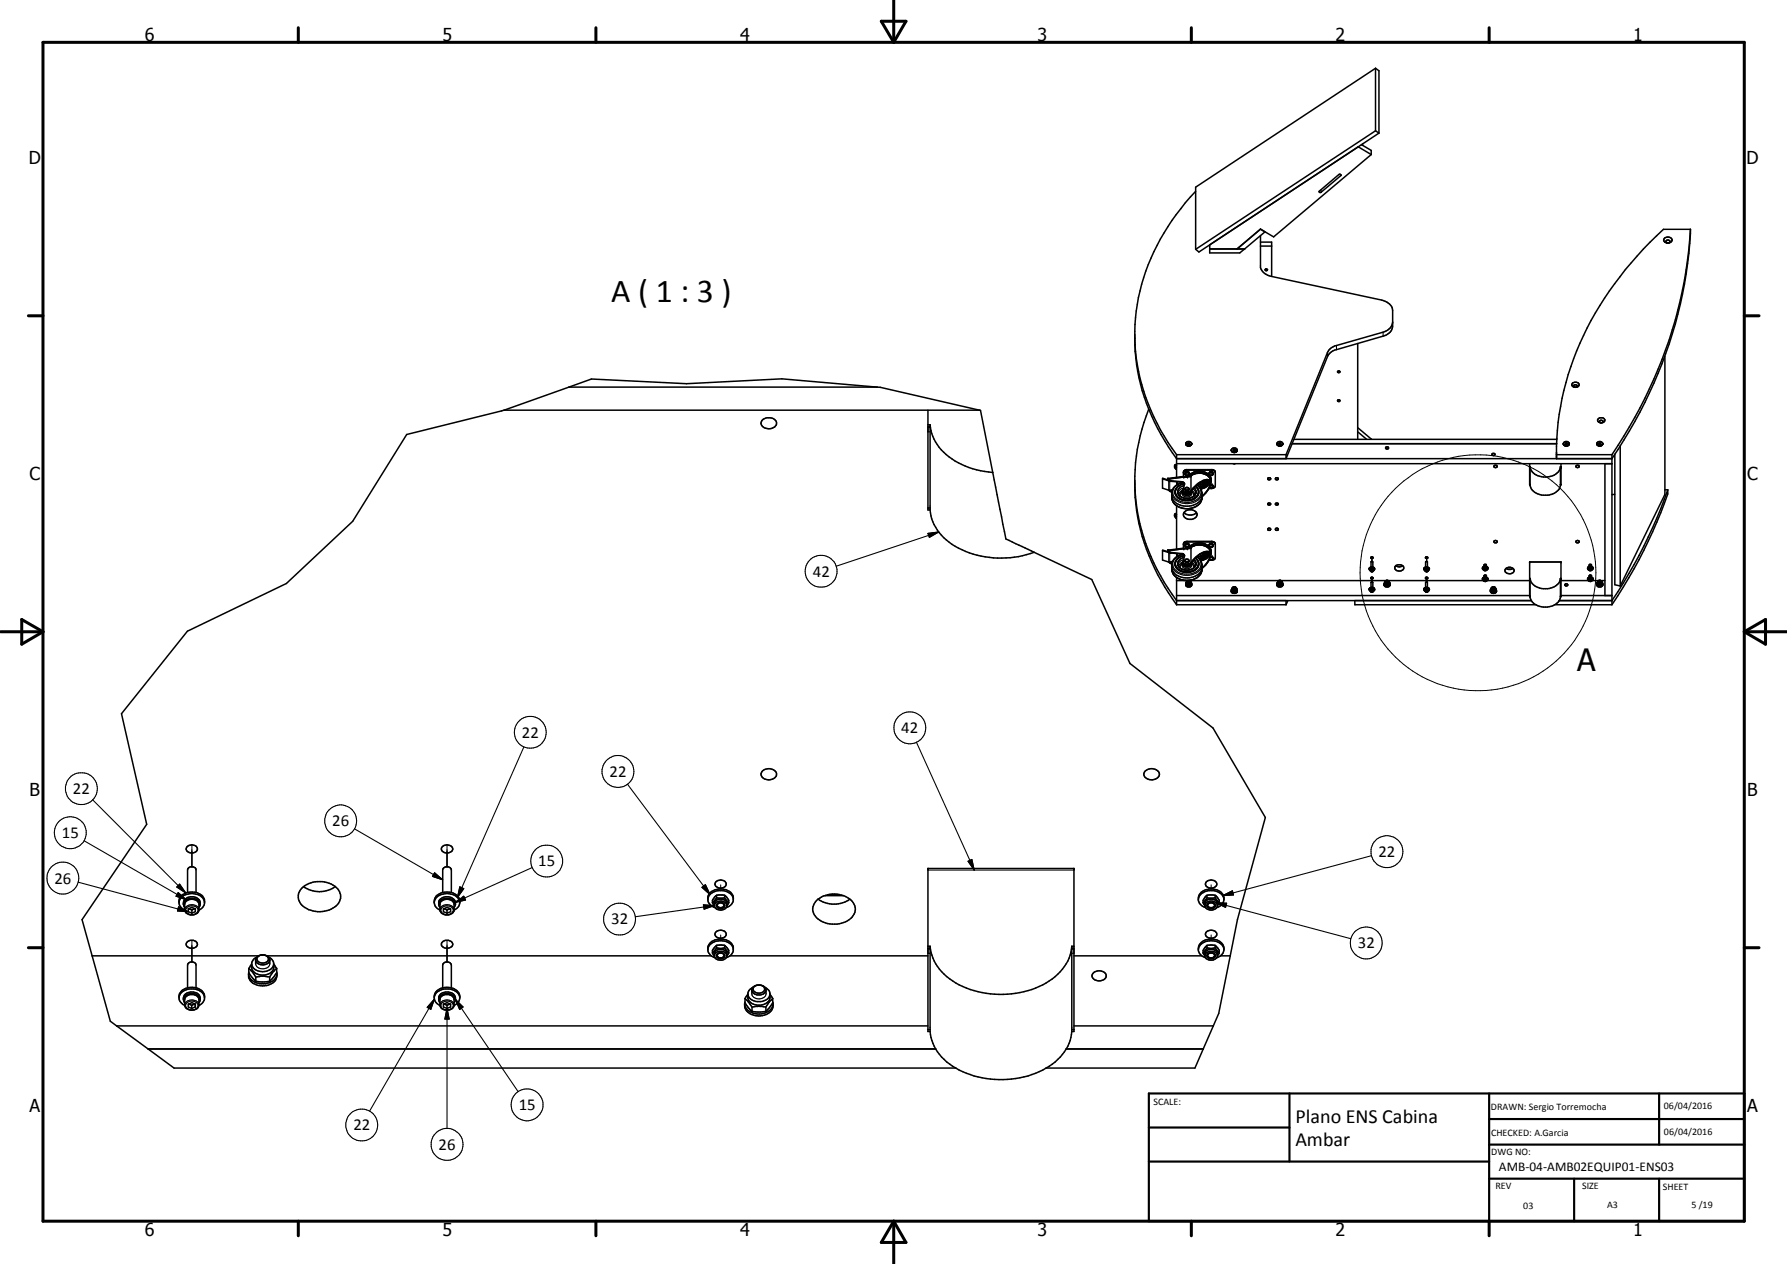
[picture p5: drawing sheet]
<svg xmlns="http://www.w3.org/2000/svg" width="420mm" height="297mm" viewBox="0 0 420 297" stroke-linecap="round" stroke-linejoin="round" font-family="sans-serif">
<defs><g id="words">
<text font-size="7.9" x="143.7" y="70.9">A ( 1 : 3 )</text>
<text font-size="7.2" x="370.8" y="157.7">A</text>
<g font-size="4.7">
<text x="304.6" y="263.9">Plano ENS Cabina</text>
<text x="304.6" y="269.3">Ambar</text>
</g>
<g font-size="4.2">
<text x="34" y="9.6">6</text>
<text x="104" y="9.6">5</text>
<text x="174" y="9.6">4</text>
<text x="244" y="9.6">3</text>
<text x="314" y="9.6">2</text>
<text x="384" y="9.6">1</text>
<text x="6.8" y="38.7">D</text>
<text x="410.6" y="38.7">D</text>
<text x="7" y="112.9">C</text>
<text x="410.8" y="112.9">C</text>
<text x="7" y="187.1">B</text>
<text x="410.8" y="187.1">B</text>
<text x="7" y="261.4">A</text>
<text x="410.8" y="261.4">A</text>
<text x="34" y="290.4">6</text>
<text x="104" y="290.4">5</text>
<text x="174" y="290.4">4</text>
<text x="244" y="290.4">3</text>
<text x="314" y="290.4">2</text>
<text x="384" y="290.4">1</text>
</g>
<g font-size="3.9">
<text x="191.1" y="135.6">42</text>
<text x="122.7" y="173.4">22</text>
<text x="211.9" y="172.3">42</text>
<text x="143.3" y="182.6">22</text>
<text x="17.1" y="186.6">22</text>
<text x="14.6" y="197">15</text>
<text x="78.1" y="194.2">26</text>
<text x="126.6" y="203.6">15</text>
<text x="324.1" y="201.4">22</text>
<text x="12.8" y="207.6">26</text>
<text x="143.7" y="217.3">32</text>
<text x="319.2" y="222.9">32</text>
<text x="122" y="260.9">15</text>
<text x="83.1" y="265.6">22</text>
<text x="103.1" y="270.2">26</text>
</g>
<text font-size="3.1" x="352.4" y="275.1">AMB-04-AMB02EQUIP01-ENS03</text>
<g font-size="2.4">
<text x="271.2" y="259.7">SCALE:</text>
<text x="350.6" y="260.8">DRAWN: Sergio Torremocha</text>
<text x="391.2" y="260.6">06/04/2016</text>
<text x="350.6" y="267">CHECKED: A.Garcia</text>
<text x="391.2" y="266.7">06/04/2016</text>
<text x="350.6" y="271.4">DWG NO:</text>
<text x="351.6" y="279.3">REV</text>
<text x="372" y="279.4">SIZE</text>
<text x="391" y="279.6">SHEET</text>
<text x="358.1" y="284.1">03</text>
<text x="377.9" y="283.8">A3</text>
<text x="397.7" y="283.8">5 /19</text>
</g>
</g></defs>
<g fill="none" stroke="#000" stroke-width=".24">
<path d="M322.6 130.9v1.1M322.6 135.6v1.1M335.4 130.9v1.1M335.4 135.6v1.1M349.2 132.8v.3M349.2 135.4v.2M373.9 132.8v.3M373.9 135.4v.2M45.1 198.5v5.2M105.1 198.5v5.2M169.4 207.9v1M169.4 219.7v1"/>
<path d="M284.8 207.9v1M284.8 219.7v1M45.1 221v5.1M105.1 221v5.1"/>
<circle cx="347.5" cy="134.6" r="27.7"/>
</g>
<g fill="none" stroke="#000" stroke-width=".35">
<path d="M323.4 16v14.7M323.4 16l.8 .6v14.7M323.4 16l-42.3 28v14.6M319.4 34.5l3 1.8M320.4 33.8v.4l-.3-.2 2.3 1.3v1M322.4 36.3l-22.9 19.4-3.1-1.9M323.4 30.7l.8 .6M323.4 30.7l-42.3 27.9M324.2 31.3l-42.3 27.9-.8-.6M281.1 45a49.6 49.6 0 0 0-14.3 32.9v1.6M284.4 57.5v1.9h7.1l1.1-.9M284.4 58.5h8.2"/>
<path d="M296.4 55.4v7.5a3 3 0 0 0 2.5 2l26 5.6a2.91 2.91 0 0 1 2.5 2.4v3.8a2.67 2.67 0 0 1-2.2 2.3l-11.4 3.3-1.3 .9-10.1 24.6v-1M296.4 57.8h2.6M296.4 56.9h2.6v8M296.4 53.8l-5.5 4.7M296.4 53.8l1 .7-4.8 4M310.2 44.9l4.6-3.9 .4 .1v.2l-4.6 3.9h-.3zM391.9 57.1h.5M391.9 57.1l-.2-.5 .2-.2h.5l.2 .2v.3l-.4 .2M391.9 57.1h.2M392 57.1a.72 .72 0 0 1-.9-.7 .72 .72 0 0 1 .9-.7 .72 .72 0 0 1 1 .3 .72 .72 0 0 1-.3 1l-.5 .1M392 57.1h.2M397.5 53.9a103.2 103.2 0 0 1-18.5 53.9h-102.4a47.9 47.9 0 0 1-9.8-28.4"/>
<path d="M397.5 53.9a103.9 103.9 0 0 1-18.5 52.9M397.5 53.9h-6.4a76.8 76.8 0 0 0-23.4 37.8 60.2 60.2 0 0 0-1.7 16.1M297.5 63.3l.3-.1 .2 .2a.28 .28 0 0 1-.3 .2 .28 .28 0 0 1-.2-.2zM327.4 75.7a2.69 2.69 0 0 1-2.2 2.4l-11.4 3.2-1.3 .9-10.1 24.6M118.5 96.4l-22.9 5.7-12.7 20.4-15.6 14.6-23.2 11.2-15.5 19.4 5.9 26-15.2 22.4 6.6 23.9 1.5 1.1M118.5 96.4h111.8M133.8 91h72.4M133.8 91l5.3-1.9 22.3 1.1 22.4-1.2 22.4 2M133.8 91l-15.3 5.4M179.3 98.7a2.14 2.14 0 0 1 3.3 .5 1.53 1.53 0 0 1-1.9 1.6 1.39 1.39 0 0 1-1.6-1.9zM206.2 91l24.1 5.4M218.2 96.4v23.4h.5"/>
<path d="M218.2 99.8h.5M218.7 99.8v20M218.7 99.8a11.3 11.3 0 0 0 6.6 9 20.1 20.1 0 0 0 8.1 2.2M230.3 96.4h.2l2.9 14.6M266.9 81a48.1 48.1 0 0 0 9.7 25.8M270.1 96.2a46.5 46.5 0 0 0-3.3 17.6M314.5 94h.4l.1 .2-.3 .2zM314.5 87.2h.3l.2 .2-.2 .2-.3-.1zM319.2 80.7v22.6M369.8 90a.88 .88 0 0 1 1.5 .6 .83 .83 0 0 1-1.1 .5 .83 .83 0 0 1-.5-1zM370 90.6a.41 .41 0 0 1 .6-.2 .41 .41 0 0 1 .1 .5 .42 .42 0 0 1-.5 .1 .42 .42 0 0 1-.2-.4zM375.7 98.5a.96 .96 0 0 1 1.6 .2 .86 .86 0 0 1-.9 .7 .86 .86 0 0 1-.7-.8z"/>
<path d="M376.2 99.3a.33 .33 0 0 1 0-.5 .33 .33 0 0 1 .5 0l.2 .3-.4 .3M376.2 99.3l.2 .1M391.4 83.7v32.5l-10.5 21.5M218.2 100.3h.5M218.2 119.4h.5M218.7 119.8a11.6 11.6 0 0 0 7.5 9.4 22.3 22.3 0 0 0 17 .6M233.4 111l3.1 15.7 6.7 3.1M266.8 113.5a47.5 47.5 0 0 0 9.8 28.6M266.9 115.1a47.4 47.4 0 0 0 9.7 26h83.4M273.3 112.5v2.2l1.6 .5M273.3 112.5l.1-.1 1.5 .5M273.3 112.5l1.7 .5"/>
<path d="M274.6 112.4v.4M274.6 112.4v.2M274.6 112.6l.5 .4M274.6 112.6l.5 .3M274.7 115.2l.4 .3M274.9 115.2l.2 .2M275.1 115.4h.5M275.1 115.5l.4 .1M275.1 112.9v.1M275.1 115.4v.1M275.1 112.9l3 .3 .4 .5M275.1 113l3 .4 .4 .4"/>
<path d="M275.7 115.1l-.8 .1M276.4 109.2l.1 .8zM276.4 109.2l-.2 .2v.4l.2 .2M276.5 114.9a1.79 1.79 0 0 0 1.4 2.5 2.81 2.81 0 0 0 4-1.5l-.2-.9-.6-.7a1.73 1.73 0 0 1 .6 1.9 1.73 1.73 0 0 1-1.5 1.2l-.7 .2M276.5 109.4h.1M276.5 109.8h.1M276.6 106.8v5.4M276.6 118.9v10.1M276.6 109h102.4M276.6 106.8h25.8M276.7 114.6a1.84 1.84 0 0 0 1.2 2.9l.8 .1M276.7 114.6l-.1 .2"/>
<path d="M276.8 113.2v.7M276.9 114.3l-.2 .3M276.9 115.6l.2 .6a2.2 2.2 0 0 0 1.6 .9 2.38 2.38 0 0 0 2.3-.9l.2-.6M277.2 114.2l-.3 .1M277.9 115.6v.4M278.1 115.2a1.03 1.03 0 0 0 .9 .9 1.03 1.03 0 0 0 1.1-.7 1.14 1.14 0 0 1-2 0M278.1 115.2l-.2 .3 .1 .4a1.28 1.28 0 0 0 2.2-.2M278.2 113.4a3.2 3.2 0 0 0-2.5 1.7M278.2 115.3l.4 .4 1.1-.1M278.2 114.9l-.1 .3M278.3 112l-3.7 .4M278.3 112h1.7v3.3"/>
<path d="M278.5 113.7l-.7 .1-.9 .5M278.5 113.7v.1M278.5 113.8l-.3 1.8 .4 .2 1.1-.1M278.5 114.9l.5 .3 .5-.1M278.6 114.9l.2 .3M278.6 111.4l.5-.4 .6 .4M278.6 111.4l.1 .1M278.7 111.4v.1M278.7 114.7l-.2 .4M278.7 114.7l-.2 .2M278.7 111.5l.3 .2 .6-.2M278.7 111.5l.4 .2 .5-.2"/>
<path d="M278.8 104.3l.2 .4 .7 .1M278.8 104.3a.71 .71 0 0 1 .7-.6 .71 .71 0 0 1 .7 .7l-.4 .4M278.8 104.2v.2M278.8 115.2v.3M278.8 115.2h.5M278.8 110.8l-.2 .6M278.8 111l-.1 .4M278.8 110.8v.2M278.8 111h.6M278.8 110.8h.6M279 104.6l.3 .2M279 114.6l-.3 .1"/>
<path d="M279 114.6h.3M279 114.6h-.2M279.2 112v.1M279.2 112.1l-4.6 .5M279.2 112h.8M279.3 104.3h.3M279.3 114.6l.2 .1M279.3 104.1l-.1 .2 .1 .1 .4-.1-.1-.2M279.3 104.1h.3M279.3 104.3v.1M279.3 104.1v.2M279.3 115.2v.3"/>
<path d="M279.4 111l.2 .4M279.4 110.8l.3 .6M279.4 112a3.3 3.3 0 0 1 5.2 .1l.1 1.4a2.33 2.33 0 0 0-2.9-2.3l-1.1 .2-.9 .6M279.4 110.8v.2M279.5 115.1l-.2 .1M279.5 114.7l.1 .2M279.5 114.7v.4M279.6 104.1v.2M279.6 114.9v.2M279.6 104.3l.1 .1M279.6 114.9l-.1 .2M279.6 111.4v.1"/>
<path d="M279.6 112a3.4 3.4 0 0 1 5 .4l.2 .5M279.7 115.6v.1M279.7 111.4l-.1 .1M279.9 104.7l-.5 .1M280 115.3a5.2 5.2 0 0 1 4.1-2.6l.2 .1a1.9 1.9 0 0 1-.3 2.4l-1.4 1.5M280 115.3l-.3 .3M280.1 104.6l-.2 .1M280.2 104.1v.2M280.2 115.4v.6M280.2 104.4v-.1a.85 .85 0 0 1-1.4 .1l.1 .2M281.4 114l.5 .3M281.9 114.3a2.64 2.64 0 0 1 .6 2.8 2.64 2.64 0 0 1-2.3 1.7 3.9 3.9 0 0 1-4.6-1.8l.1-1.9"/>
<path d="M282.6 113.2l.2 .5-.5 .3h-.6l-.2-.2M282.7 113.7h.1M282.9 113.1l.2 .3M282.9 113l.2 .4M283 113l.2 .3-.1 .4M283.1 113.7l-.4 .5-.7 .2M283.1 113.4v.3M283.1 113.7l-.5 .5-.7 .1M283.2 112.9l.3 .6M283.5 113.5l-.4 .7-1 .4M283.5 113.5a1.3 1.3 0 0 1-1.4 1M283.5 112.9l.2 .2"/>
<path d="M283.6 112.9a5.6 5.6 0 0 0-3.5 2.5l-.4 .3M283.6 112.9h.2M283.6 112.9a1.36 1.36 0 0 1-1.3 1.9M283.8 112.9a.96 .96 0 0 1 .5 1.6l-1.1 1.5a1.23 1.23 0 0 0-.6 1.4 3.9 3.9 0 0 1-6.2 1.3l-.7-.8-.2-1.3M283.8 112.9l.2 .4M283.9 112.9a1.56 1.56 0 0 1-1.6 2M284.2 111.4l.6 .3 .3-.2M284.3 111.3l.2 .4h.4l.2-.2M284.3 111.3l.5-.3 .5 .4M284.3 111.3l-.1 .1M284.5 111l-.2 .3M284.5 110.8v.2"/>
<path d="M284.5 110.8l-.3 .6M284.5 111h.5M284.5 110.8h.5M284.6 114.1h.3M284.6 113.8h.4M284.6 114.1h.1M284.9 114.1l.2 .2M285 114l.1 .3M285 111l.2 .4M285 110.8v.2M285 113.8v.2M285 110.8l.3 .6"/>
<path d="M285 113.8l.3 .6M285 114l-.1 .1M285.1 114.6l-.1 .1-.6-.1 .2 .1M285.1 114.6l-.2 .1M285.1 114.3h.1M285.2 114.3l-.1 .3M285.2 114.3l.1 .1M285.2 111.4l-.1 .1M285.3 114.4l-.2 .2M285.3 111.4l-.1 .1M285.7 110.8l-.8-.3h-5.8l-.8 .3-.1 .3M285.7 110.8v.3"/>
<path d="M285.7 110.8l-.6-.4h-6.2l-.6 .3-.1 1.3M285.7 110.8v3.5a1.17 1.17 0 0 1-1.4 .5M289.5 105.9a.68 .68 0 0 1 .8-.6 .68 .68 0 0 1 .6 .7l-.6 .3h-.5M289.5 106v-.2l.4 .5M289.5 105.6v.2M289.6 106.1l.2 .1M289.7 106.1l.3 .1a.74 .74 0 0 0 .9-.4l-.1 .3M290 109h.4M290.1 105.6l-.1 .1 .1 .2h.3l.1-.2-.1-.1M290.1 105.8h-.1M290.1 105.6v.2M290.1 105.8h.3"/>
<path d="M290.1 105.6h.3M290.4 105.6v.2M290.7 106.2l-.7 .1M290.9 105.6v.2M298.1 118.3l.5-.1 .2 .2-.4 .3-.3-.1zM298.1 112.3h.5l.2 .2-.2 .2h-.5zM299.9 118.4l.3-.2 .3 .1 .1 .2-.6 .2zM300 112.3h.5l.1 .3-.6 .1-.1-.1zM300.3 104.2v-.1a.72 .72 0 0 1 1.3 .1M300.3 104.1v.4l.2 .2M300.3 104.3l.1 .3M300.3 104.2v.4"/>
<path d="M300.4 104.6l.2 .2M300.8 104.1l-.1 .2 .1 .1h.3v-.3M300.8 104.1h.3M300.8 104.3v.1M300.8 104.1v.2M300.8 104.3h.3M301.1 104.1v.3M301.6 104.1l-.2 .5-.7 .2M301.6 104.2v.1M301.6 104.3l-.2 .3-.5 .1-.5-.1M301.6 104.3l-.4 .5-.6-.1M303.8 104.3h62.2"/>
<path d="M304.2 103.3h61.8M319.2 100.5l3.2 2.8M319.2 101.5l2.1 1.8M325.8 105.2l.5-.2 .2 .4-.4 .1-.3-.1zM350.8 106.7l.5-.1 .2 .2-.5 .2zM351.4 109.4h.5l.1 .3-.6 .1-.2-.2zM359.7 109.7h.1M359.7 109v5M359.7 109.8h.1M359.7 113.9h.1M359.7 114a3.4 3.4 0 0 0 4.1 2.4 3.1 3.1 0 0 0 3.1-2.4M359.7 109.7a3.1 3.1 0 0 0 3.2 2.4 3.4 3.4 0 0 0 4-2.4"/>
<path d="M359.7 109.7v4.3M366 106.8h13M366.9 109.7v4.3M366.9 109.7h.1M366.9 109.8h.1M366.9 113.9h.1M367 109v5h-.1M367.6 104.4a.68 .68 0 0 1 .7-.7 .68 .68 0 0 1 .6 .8l-.3 .3M367.6 104.3l.2 .4M367.6 104.2a.72 .72 0 0 0 .6 .5 .72 .72 0 0 0 .8-.4l-.1 .1M367.6 104.4l.1 .2M367.7 104.6l.9 .2"/>
<path d="M367.9 104.7h.7M368.2 104.1l-.2 .2 .2 .1 .3-.1-.1-.2M368.2 104.1h.2M368.2 104.3l-.1 .1M368.2 104.1v.2M368.2 104.3h.2M368.4 104.1v.2M368.4 104.3l.1 .1M368.8 104.6l-.2 .1M375.4 104.3l.3 .4 .6 .1M375.4 104.4a.7 .7 0 0 1 .7-.7 .7 .7 0 0 1 .7 .7l-.4 .4M375.5 104.1l-.1 .2"/>
<path d="M375.6 104.6l.4 .2M376 104.1l-.1 .2 .1 .1 .4-.1-.2-.2M376 104.3v.1M376 104.1v.2M376 104.3h.2M376 104.1h.2M376.2 104.1v.2M376.2 104.3l.1 .1M376.5 104.7l-.5 .1M376.7 104.6l-.1 .1M376.8 104.1v.2M376.8 104.3a.85 .85 0 0 1-1.3 .1l.1 .2"/>
<path d="M377.3 109v31M379 106.8v35.3M379.7 116.2h-.7M379.7 106.7v30.7l1.2 .3M380.9 104.8v32.9M391.4 115.1h.7M392.1 115.1a113.9 113.9 0 0 1-13.1 26h-12.4M392.1 115.1v1a113.9 113.9 0 0 1-13.1 26M243.2 129.8l13.5 6.4 9 19.7 19.5 15.2 12.3 21-6.6 24-4.4 22.1-1.2 2.9M273.3 129.4v2.2l1.5 .5 .9-.2M273.3 129.4l.1-.1 1.5 .5M273.3 129.4l1.7 .4"/>
<path d="M274.6 129.3v.4M274.6 129.3v.1M274.6 129.4l.5 .5M274.6 129.4l.5 .4M274.7 132.1l.8 .4M274.9 132.1l.2 .1M275.1 129.8v.1M275.1 132.2v.1M275.1 129.9l3 .3 .4 .4M275.1 132.2l.5 .1M275.1 129.8l3 .3 .4 .5M275.5 133.4a3.2 3.2 0 0 0 3.9 3 3 3 0 0 0 3.2-3"/>
<path d="M276.4 120.8l-.2 .1v.4l.2 .2M276.4 120.7l.1 .8zM276.5 120.9h.1M276.5 121.3h.1M276.6 135.7v6.4M276.6 140h83.1M276.6 136.4h2.7M276.8 130.1v.6M276.9 131.2a1.55 1.55 0 0 0 .1 2.7M276.9 132.5a2.21 2.21 0 0 0 3.3 1.2 1.42 1.42 0 0 0 1-1.2M276.9 131.2a1.59 1.59 0 0 0 .1 2.6M277 133.8a3.1 3.1 0 0 0 4.9-1.1l-.2-.8-.6-.8a1.73 1.73 0 0 1 .6 1.9 1.73 1.73 0 0 1-1.5 1.3l-.3 .1"/>
<path d="M277 133.9l1.3 .6h1.3M277.2 131l-.3 .2M277.9 132.5v.3M278.1 132.1a.86 .86 0 0 0 .1 1 .86 .86 0 0 0 1 .2l.5-.2 .5-.5M278.2 132.2a1.16 1.16 0 0 0 1.5 .3M278.2 130.3a2.75 2.75 0 0 0-2.7 2.8 2.75 2.75 0 0 0 2.9 2.7 3.8 3.8 0 0 0 4.2-2v-1.2l-.5-1.2M278.2 131.8v.8a1.23 1.23 0 0 0 1.6 .2l.3-.5a1.13 1.13 0 0 1-2 0M278.2 127.8v1M278.3 128.8h1.7v3.4M278.3 128.8l-3.7 .5M278.3 127.8l-.1 .2M278.4 120.4a1.79 1.79 0 0 1 3.1 .5 1.71 1.71 0 0 1-1.6 1.2 1.71 1.71 0 0 1-1.7-1.1z"/>
<path d="M278.4 120.4a1.99 1.99 0 0 0 2.9 0M278.5 130.7l-.3 1.6a1.23 1.23 0 0 0 1.5 .3M278.5 130.6l-1.6 .6M278.5 130.6v.1M278.6 128.2l.1 .1M278.7 128.3l.1 .3M278.7 128.2h-.1M278.7 128.2v.1M278.7 128.1l.3-.2 .6 .2M278.7 128.1v.1M278.8 137.1v.5l.4 .3h.6l.3-.2 .1-.6M278.8 132.1v.2"/>
<path d="M278.8 137.4a.75 .75 0 0 0 .7 .4 .75 .75 0 0 0 .7-.4M278.8 137.1l.3 .4M278.8 137.3l.3 .4M278.8 132.1h.5M278.8 127.7l-.2 .5M278.8 128.6h.6M278.8 128.5l.2 .1M278.8 127.9h.2M278.8 127.9l-.1 .2M278.8 127.7h.6M278.8 127.7v.2M278.9 136.8l.4 .4h.5l.3-.4"/>
<path d="M278.9 136.9l-.1 .2M278.9 136.8a.57 .57 0 0 0 .6 .6 .57 .57 0 0 0 .6-.6M278.9 131.4l-.3 .3-.1 .3M279.1 136.7l.3 .2 .5-.2M279.1 136.7v.1M279.1 137.5v.2M279.1 137.5h.8M279.1 137.7h.8M279.2 136.5l-.3 .3M279.2 128.8v.1l-4.6 .5M279.2 136.5l.2 .3h.2l.2-.3M279.2 136.5l-.1 .2"/>
<path d="M279.2 131.4l.3 .2v.4l-.6 .1-.3-.3M279.2 128.9h.8M279.3 136.4l-.1 .1M279.3 132.1v.2M279.4 127.7l.3 .5M279.4 128.8a3.1 3.1 0 0 1 5.3 .5v1a2.22 2.22 0 0 0-2.5-2.3 3.3 3.3 0 0 0-2.4 .8M279.4 128.5l-.1 .1M279.4 127.9h-.1M279.4 127.9l.2 .2M279.4 127.7v.2M279.6 128.1v.1M279.6 128.2v.1"/>
<path d="M279.6 131.8v.2M279.6 131.8l-.3-.4h-.5l-.3 .4 .3 .3M279.6 131.8l-.3 .3M279.6 128.3l-.2 .3M279.6 128.2h.1M279.6 128.8a3.3 3.3 0 0 1 5.1 .7l.1 .3M279.7 136.4h21M279.7 136.4l.1 .1M279.7 132.5v.1M279.7 128.2l-.1 .1M279.8 136.5l.1 .3M279.8 136.5l.3 .3"/>
<path d="M279.9 137.5v.2M280 132.2a5.6 5.6 0 0 1 4.1-2.6l.2 .1a1.21 1.21 0 0 1 .1 1.7l-.9 1.3-.9 .9M280 132.2l-.3 .3M280.1 136.9l.1 .2M280.2 132.2v.6M280.2 137.1l-.3 .4M280.2 137.3l-.3 .4M281.4 130.8l.7 .6M281.5 130.8l-1.8 1.8M282.6 130l.1 .6a.89 .89 0 0 1-1.2 .1M282.9 131.2l-.8 .2M282.9 129.9l.2 .4"/>
<path d="M283 129.9l.1 .7M283 130.1l.1 .2M283.1 130.6l-.7 .6h-.5M283.1 130.6l-.4 .5-.7 .2M283.1 130.3v.3M283.2 129.8l.2 .8M283.4 130.6l-.4 .5M283.4 130.6l-.3 .5-1 .3M283.5 129.8l.2 .2M283.6 129.7l.2 .5M283.8 130.1l-.1 .8a1.56 1.56 0 0 1-1.4 .8M283.8 129.7a.99 .99 0 0 1 .5 1.7l-.8 1.2-.9 .9"/>
<path d="M283.8 129.7l-1.1 .3-1.2 .8M283.8 129.8l.2 .4M283.9 129.8a1.48 1.48 0 0 1-1.6 1.9M284.2 128.2l.1 .2M284.3 128.4l.7 .2M284.3 128.4l.3 .2M284.5 127.9l-.2 .5M284.5 127.7h.5M284.5 127.9h.1M284.5 127.7v.2M284.5 127.7l-.3 .5M284.6 130.7h.4"/>
<path d="M284.9 127.9h-.3l-.4 .3M284.9 127.9l.2 .2M285 128.5l-.1 .1M285 127.9h-.1M285 127.9l.1 .2M285 127.7v.2M285 130.7v.2M285 127.7l.3 .5M285 130.7l.3 .5M285 130.9h-.4l.5 .2M285 130.9l.1 .2M285.1 131.1l.2 .1"/>
<path d="M285.1 128.1l.1 .1M285.1 131.1l.1 .3M285.2 128.3l-.2 .3M285.2 128.2h.1M285.2 128.2v.1M285.2 131.4l-.3 .2-.5-.1M285.3 128.2l-.1 .1M285.3 131.2l-.1 .2M285.7 127.7v3.7l-.4 .2-1 .1M285.7 127.7l-.6-.3h-6.2l-.6 .4M285.7 127.7l-.2-.3-.6-.2h-5.8l-.6 .2-.3 .4M285.7 127.8v.2"/>
<path d="M289.5 138.6v.5a.88 .88 0 0 0 1.4 0v-.5M289.5 138.6l.3 .4M289.5 138.8l.3 .4M289.6 138.5l-.1 .1M289.6 138.3l.4 .4h.5l.3-.4a.57 .57 0 0 1-.6 .6 .57 .57 0 0 1-.6-.6zM289.8 138.2h.1M289.8 138.2v.1M289.8 139v.2M289.8 139h.8M289.8 139.2h.8M289.9 138l-.1 .2M289.9 138.2l.3 .2 .3-.2"/>
<path d="M289.9 138l-.3 .5M289.9 138v.2M290.4 137.9l-.5 .1M290.4 137.9l.1 .1-.1 .3-.5-.1M290.4 137.9l.2 .3M290.5 138l.4 .6M290.6 138.2h-.1M290.6 138.2v.1M290.6 139v.2M290.9 138.9a.8 .8 0 0 1-1.4 .1M290.9 138.6l-.3 .4M290.9 138.8l-.3 .4"/>
<path d="M298.1 124.2l.5-.1 .2 .3-.2 .2h-.3l-.2-.2zM299.9 124.3l.4-.2 .3 .4-.6 .1zM300.2 137.1v.4M300.2 137.1l.4 .4M300.2 137.3l.4 .4M300.4 136.9l-.2 .2M300.6 136.7v.1M300.6 137.5v.2M300.6 136.7l.3 .2 .4-.2M300.6 137.5h.7M300.6 137.7h.7M300.6 136.5l-.2 .2v.5a.61 .61 0 0 0 .7 .2 .61 .61 0 0 0 .4-.6"/>
<path d="M300.7 136.4l-.1 .3M300.7 136.4l-.1 .1M300.8 136.4h-.1M301.1 136.4h-.4M301.1 136.4l.2 .1M301.1 136.4h.1M301.1 136.4h24.8M301.1 136.4v.4h-.3l-.2-.3M301.2 136.5l.3 .3M301.3 136.5v.3M301.3 137.5v.2M301.5 136.8l-.1 .3-.3 .1h-.5l-.2-.3"/>
<path d="M301.5 136.9l.1 .2M301.6 137.1l-.3 .6M301.6 137.2a.74 .74 0 0 1-.6 .6 .74 .74 0 0 1-.7-.3M301.6 137.1l-.3 .4M301.7 137.3l-.2 .4-.3 .2-.8-.1-.2-.4M321.9 138.6a.67 .67 0 0 1 .6-.6 .67 .67 0 0 1 .7 .6M322.1 133.6l.1 .4M322.1 133.6l.3-.1 .5 .1M322.2 133.7l-.1 .1M322.2 133.7l.4-.2 .3 .2M322.2 139l.4 .2 .3-.2M322.2 133.7l.6-.1 .1 .6-.2 .2-.5-.2z"/>
<path d="M322.2 138.8a.4 .4 0 0 1 .3-.5 .4 .4 0 0 1 .5 .4l-.1 .1M322.4 138v-1.2l.2-.1 .2 .2v1.1M322.4 133.2v-1.2h.1l.3 .1v1.1M322.4 134.1l.2 .2M322.4 138.9l.2 .2M322.4 138.3h.3l.3 .3M322.4 138.9h.2M322.4 134.1h.3M322.4 138.4l-.2 .6M322.4 138.9h.3M322.4 138.3l-.3 .3M322.6 134.1v.2"/>
<path d="M322.6 138.9v.2M322.7 138.4l.2 .2v.4M322.7 134.1l-.1 .2M322.7 138.9l-.1 .2M322.7 138.9h-.1M322.9 133.7l.1 .1M322.9 133.6v.4M323 133.3a.69 .69 0 0 0-1.1 .4M323 133.4a.58 .58 0 0 0-.7-.1 .58 .58 0 0 0-.2 .7l.1 .1M323 133.4l.2 .4-.3 .3M323 133.3l.2 .2M323.1 138.3a.6 .6 0 0 0-.8-.3 .6 .6 0 0 0-.2 .9h.1"/>
<path d="M323.2 138.4v.3l-.3 .2M323.2 133.6v.1M325.4 137.3v.3M325.4 137.2l.1 .5 .3 .2 .8-.1 .2-.4M325.4 137.1l.4 .4M325.4 137.1l.4 .6M325.6 136.9l.4 .3h.5l.2-.3M325.6 136.8l.1-.2 .6 .2 .1-.3 .3 .2v.5M325.6 136.8v.4l.2 .1 .3 .1 .6-.2M325.6 136.9l-.2 .2M325.8 137.5v.2M325.8 136.7l.3 .2 .4-.2"/>
<path d="M325.8 137.5h.7M325.8 137.7h.7M325.9 136.4l-.1 .4M326 136.4h.3M326 136.4h-.1M326.3 136.4h.1M326.5 137.5v.2M326.7 136.9l.1 .2M326.7 137.2l-.2 .3M326.8 137.5a.87 .87 0 0 1-1.3 .1M326.8 137.1v.4M326.8 137.1l-.1 .1"/>
<path d="M326.8 137.3l-.3 .4M328.2 133l.8 .2 .8-.2M328.2 132.9a1.03 1.03 0 0 1 1.2-.2 1.03 1.03 0 0 1 .6 1.1 1.17 1.17 0 0 1-2.1-.5zM335 133.3l-.2 .6 .3 .2M335 133.4l-.2 .2M335 133.4l.5-.1 .6 .3M335 133.3l.5-.1 .4 .2M335 138.6l.3-.3h.3l.2 .3-.1 .4M335 133.8l.4-.3 .4 .2v.3M335.1 134.1v-.4l.2-.1h.4l.1 .5M335.1 134.1l.2 .3h.3l.2-.3M335.1 138l-.3 .3v.4l.3 .2"/>
<path d="M335.1 138a.55 .55 0 0 1 .8 .2 .55 .55 0 0 1-.1 .7M335.2 138v-1.1l.2-.2 .2 .1v1.2M335.2 133.2l.1-1.2h.3v1.2M335.2 138.9h.2M335.2 134.1h.3M335.2 134.1l.2 .2M335.2 138.9l.2 .2M335.2 134.1h.4M335.3 138.4l-.2 .2 .1 .5 .2 .1 .3-.2M335.4 134.1v.2M335.4 138.9v.2M335.4 138.8l-.2 .1"/>
<path d="M335.5 138.9l.1 .1-.2 .1M335.5 138.9h-.1M335.6 134.1l-.2 .2M335.6 134.1h-.1M335.7 138.4l.1 .4M335.9 138.6a.46 .46 0 0 0-.5-.3 .46 .46 0 0 0-.4 .3l.1 .2M335.9 133.9l-.3-.4h-.4l-.2 .2 .1 .3M336 138.3a.77 .77 0 0 0-1.2 .1M336 133.5l.1 .1M336 138.3l.1 .2M336.1 133.6l-.3 .5M348.6 136.1a.7 .7 0 0 1 .6-.4 .7 .7 0 0 1 .6 .4"/>
<path d="M348.7 136.4h-22.4l.2 .4M348.8 133.2l-.2 .5 .3 .3M348.8 133.2a.55 .55 0 0 1 .8 0 .55 .55 0 0 1-.1 .8M348.8 133.8l.1 .1M348.8 136.3l.1 .1M348.8 133.2l-.2 .4M348.8 133.2l.6-.1 .4 .5M348.9 133.9l.3-.3 .3 .3M348.9 133.9l.1 .2 .5-.1M348.9 136.2v.4M348.9 132.7l.5-.1 .1 .2-.3 .2zM348.9 136.6h.5"/>
<path d="M349 136h.4M349 133.5h.4M349 135.9h.4M349 133.4v.1M349 135.9v.1M349 133.5l-.2 .3M349 135.9l-.2 .4M349 136l-.1 .1M349.1 133.8h.3v.2h-.4M349.1 133.8l.3 .1-.3 .1zM349.1 136.5h.3M349.1 133.8l-.1 .1"/>
<path d="M349.1 136.3v.2M349.1 136.3v.3M349.2 136.3h.1M349.2 136.3h-.1M349.3 136.3l.1 .1M349.4 133.4h-.5l-.1 .4M349.4 135.9l.2 .4M349.4 133.4v.1M349.4 135.9v.1M349.4 136.4v.1M349.4 133.5l.1 .4M349.4 133.4l.2 .4"/>
<path d="M349.4 136.4l-.1 .1M349.4 136l.1 .1M349.5 136.1v.3l-.2-.2-.4 .2M349.5 136.1l-.7 .2M349.5 133.6h-.5l-.1 .3M349.5 133.6l.1 .2M349.5 136.1l.1 .2M349.5 133.9v.1M349.6 133.8l-.1 .1M349.6 136.3l-.1 .2M349.7 136.4h10M349.7 136.4h.1a.6 .6 0 0 0-.6-.8 .6 .6 0 0 0-.6 .8l.3 .1"/>
<path d="M349.7 136.4l-.3 .2M350.4 138.6l.4 .4M350.4 138.6l.1 .5M350.4 138.8l.4 .4M350.6 138.5l.4 .2h.5l.2-.2M350.6 138.3l-.2 .3M350.8 139v.2M350.8 138.2l.3 .2 .4-.2M350.8 139h.7M350.8 139.2h.7M350.8 138l-.2 .2v.4a.61 .61 0 0 0 .6 .3 .61 .61 0 0 0 .5-.4M350.9 138l-.1 .3"/>
<path d="M350.9 138l-.1 .2 .2 .1h.3l.1-.3M351 137.9l-.1 .1M351.3 137.9l.2 .1v.3M351.3 137.9l-.4 .1M351.3 137.9l.1 .1M351.4 127.1l.4-.1 .2 .3-.1 .2-.4 .1-.3-.3zM351.4 138l.4 .6M351.5 139v.2M351.7 138.3v.2M351.8 138.7a.72 .72 0 0 1-.5 .7 .72 .72 0 0 1-.7-.3M351.8 138.6l-.3 .4M351.8 138.6l-.3 .6"/>
<path d="M351.9 138.9a.74 .74 0 0 1-.7 .6 .74 .74 0 0 1-.8-.6M354.1 133.6l.6 .2h.7l.3-.2M354.4 133.4h1M354.6 133.3l-.4 .2a.74 .74 0 0 0-.3 1 .74 .74 0 0 0 1 .3 .76 .76 0 0 0 1-.3 .76 .76 0 0 0-.4-1l-.4-.2M359.7 136.1h.1M359.7 135.9h.1M359.7 135.9v4.4M359.7 135.9a3.4 3.4 0 0 0 4.1 2.4 3.1 3.1 0 0 0 3.1-2.4M366.9 136.1h.1M366.9 135.9v4.4M366.9 135.9h.1M367 140h12"/>
<path d="M367 136.4h6.5M367.9 137.3l.2-.1 .5 .1a.32 .32 0 0 1-.3 .4 .32 .32 0 0 1-.4-.4zM370.5 127.2l.4-.2 .4 .2v.2l-.5 .2zM373.3 135.9a.68 .68 0 0 1 .7-.3 .68 .68 0 0 1 .6 .6l-.4 .3M373.3 133.6a.67 .67 0 0 1 .6-.5 .67 .67 0 0 1 .7 .5M373.3 135.9l.2 .5M373.3 135.9a.73 .73 0 0 1 1.3 .2M373.3 135.9v.2M373.5 136.4l.2 .1M373.5 133.8l.1 .1M373.5 136.3l.1 .1M373.6 133.8l.4-.2 .2 .4"/>
<path d="M373.6 136v.1M373.6 136.2h.1M373.6 133.7l-.1 .1M373.6 136.2l.5-.1 .1 .4M373.6 136.2l.1 .4M373.7 132.7l.4-.1 .1 .2-.4 .2zM373.7 134l-.2-.1a.6 .6 0 0 1 .1-.8 .6 .6 0 0 1 .9 .2l.1 .4-.4 .3M373.7 136h.4M373.7 133.4h.4M373.7 135.9l-.2 .4M373.7 133.4v.1M373.7 135.9v.1"/>
<path d="M373.7 133.5l-.1 .4 .1 .2 .5-.1M373.7 133.4l-.2 .4M373.7 133.5h.4M373.7 136l-.2 .3M373.7 135.9h.4M373.7 133.9l.2 .1 .2-.1M373.7 136.4l.1 .1M373.8 133.8v.2h.2v-.2M373.8 133.8h.2M373.8 133.8h.3M373.8 136.5l.2 .1M373.9 136.3l-.2 .1 .1 .2"/>
<path d="M373.9 136.3h.1M374 136.3v.2M374 136.3l.1 .2M374.1 136.5l-.1 .1M374.1 135.9l.2 .4M374.1 136l.2 .3M374.1 133.5l.2 .3M374.1 133.4l.2 .4M374.1 133.4v.1M374.1 135.9v.1M374.2 136.5l-.5 .1M374.2 133.8l-.3-.2-.3 .3"/>
<path d="M374.2 136.3l-.3-.1-.3 .2M374.3 133.8l-.1 .1M374.3 136.3l-.1 .1M374.4 136.4h1.6M375.4 137.1v.5l.4 .3 .8-.1 .2-.2v-.5M375.4 137.1l.4 .4M375.4 137.3l.4 .4M375.6 136.8a.57 .57 0 0 0 .5 .6 .57 .57 0 0 0 .6-.6M375.6 136.8l.4 .4h.5l.2-.4M375.6 136.9l-.2 .2M375.8 136.7l.3 .2 .4-.2M375.8 136.7v.1"/>
<path d="M375.8 137.5v.2M375.8 137.5h.7M375.8 137.7h.7M375.8 136.5v.2M375.8 136.5l-.2 .3M376 136.4h.4M376 136.4l-.2 .1M376 136.4l-.1 .1M376.3 136.4h1M376.4 136.4l.1 .1M376.4 136.4l-.2 .4h-.2l-.1-.3M376.5 136.5v.2"/>
<path d="M376.5 136.5l.2 .3M376.5 136.7v.1M376.5 137.5v.2M376.7 136.9l.1 .2M376.8 137.4a.8 .8 0 0 1-1.4 .1M376.8 137.1l-.3 .4M376.8 137.3l-.3 .4M276.6 142.1h25.8M302.4 141.1v1M302.8 141.1l-.4 1M318.5 141.1v1h42.5M359.7 140.1h.1"/>
<path d="M359.7 140.3v-8.3h7.3v8.3h-.1M359.7 140.3a3.1 3.1 0 0 0 3.2 2.4 3.7 3.7 0 0 0 3.9-2.1l.1-.3M365.6 142.1h13.4M366.9 140.1h.1M44 198.9a1.36 1.36 0 0 1 1.4-.4 1.36 1.36 0 0 1 1 1.2 1.44 1.44 0 0 1-1.4 .8 1.44 1.44 0 0 1-1.2-1zM104 198.9a1.55 1.55 0 0 1 2.4 .4 1.38 1.38 0 0 1-.9 1.1 1.38 1.38 0 0 1-1.5-.3 .72 .72 0 0 1 0-1.2zM179.3 181.2a2.1 2.1 0 0 1 3.3 .5 1.75 1.75 0 0 1-2.6 1.4 1.17 1.17 0 0 1-.9-.7 1.17 1.17 0 0 1 .2-1.2zM269.3 181.2a2.05 2.05 0 0 1 3.3 .7 1.98 1.98 0 0 1-1.8 1.4 1.98 1.98 0 0 1-1.9-1.2zM42.1 211.8a3.4 3.4 0 0 1 6 0M43.1 212.3a2.19 2.19 0 0 1 2-1.2 2.19 2.19 0 0 1 2 1.2M43.4 213.2a1.56 1.56 0 0 1-.1-1.6 1.56 1.56 0 0 1 1.5-.9 1.82 1.82 0 0 1 2.3 1.9l-.3 .6M43.7 211.9a2.01 2.01 0 0 1 3.1 .4v1.6a1.81 1.81 0 0 1-1.6 1.1 1.81 1.81 0 0 1-1.7-1l-.1-1.5z"/>
<path d="M44.1 209.7a2.14 2.14 0 0 0-2 1.8 2.14 2.14 0 0 0 1.4 2.4M44.1 209.7a3.2 3.2 0 0 1 4 1.8 2.11 2.11 0 0 1-1.3 2.4M44.1 209.7v-5.3l.3-.5 .3-.2h.8l.4 .2 .2 .5v5.3M44.3 213.5l.8 .4M45.1 213.9v.7M45.9 213.5l-.8 .4M45.9 213.6v.6l-.8 .4M45.9 213.6l-.8-.4-.8 .4v.6l.8 .4M71 208.7a6 6 0 0 1 8.8 .8 3.3 3.3 0 0 1-2.4 4.4 6 6 0 0 1-6.9-1.9 2.71 2.71 0 0 1 .5-3.3zM71.4 208.3a6.3 6.3 0 0 0 7.4 0M102.1 211.8v.3M102.1 211.8a3.3 3.3 0 0 1 4.6-1.5 1.84 1.84 0 0 1 1.4 1.8 1.84 1.84 0 0 1-1.3 1.8"/>
<path d="M103.2 212.3a2.15 2.15 0 0 1 1.9-1.2 2.15 2.15 0 0 1 1.9 1.2l-.2 .9M103.7 211.9a2.01 2.01 0 0 1 3.1 .4v1.6a1.81 1.81 0 0 1-1.7 1.1 1.81 1.81 0 0 1-1.6-1v-1.7zM104.1 209.7a2.16 2.16 0 0 0-2 1.8 2.16 2.16 0 0 0 1.4 2.4M104.1 209.7h2M104.1 209.7v-5.3l.2-.5 .4-.2h.7l.5 .2 .2 .5v5.3M104.3 213.6l.8-.4 .8 .4v.6l-.8 .4M104.3 213.6v.6l.8 .4M104.3 213.5l.8 .4M105.1 213.9v.7M105.9 213.5l-.8 .4M106.1 209.7a2.3 2.3 0 0 1 2 2.4M107.1 212.5a1.99 1.99 0 0 0-1.2-1.7 1.99 1.99 0 0 0-2.1 .3 1.38 1.38 0 0 0-.3 2.1"/>
<path d="M166.4 211.1a3.4 3.4 0 0 1 5-1.3l.8 .7 .2 .6M167.5 212.1l.5 .7M168.1 213.3a2.11 2.11 0 0 1-1.7-2.1 2.11 2.11 0 0 1 1.7-2.1 3.6 3.6 0 0 1 4.2 1.3 2.15 2.15 0 0 1-1.6 2.9M168.2 211.8a1.79 1.79 0 0 1 2.7 .3v.9a1.63 1.63 0 0 1-1.5 .9 1.63 1.63 0 0 1-1.4-1v-.8zM168.3 219a1.5 1.5 0 0 1 2.5 .5 1.42 1.42 0 0 1-1.4 1 1.42 1.42 0 0 1-1.3-1zM168.3 207.2a1.36 1.36 0 0 1 1.5-.4 1.36 1.36 0 0 1 .9 1.1 1.44 1.44 0 0 1-1.3 .8 1.44 1.44 0 0 1-1.3-.9zM168.5 211l-1 1.1M168.5 211h1.9M168.5 210.4h1.9M168.5 210.4l-1 1.2v.5M168.5 210.4v.6M168.6 212.5a1.1 1.1 0 0 1 1.8 .3 .99 .99 0 0 1-1 .8 .99 .99 0 0 1-.9-1z"/>
<path d="M168.7 212.5a.8 .8 0 0 1 .9-.4 .8 .8 0 0 1 .6 .8 .84 .84 0 0 1-.9 .4 .84 .84 0 0 1-.7-.7zM170.4 211l1 1.1M170.4 210.4l1 1.2v.5M170.4 210.4v.6M170.9 212.6a1.63 1.63 0 0 0-1.5-.8 1.63 1.63 0 0 0-1.4 .9M171.4 212.1l-.5 .7M192 211.6a6.2 6.2 0 0 1 8.6 .5 2.87 2.87 0 0 1-1.3 4.3 6.1 6.1 0 0 1-7.8-1.4 2.63 2.63 0 0 1 .5-3.4zM192.4 211.3a6.4 6.4 0 0 0 7.4 0M193.9 210.5h4.4M194.8 210.2h2.6M281.8 211.4a2.73 2.73 0 0 1 3.4-2.1 2.53 2.53 0 0 1 2.6 2.1M282.9 212.1l.4 .7"/>
<path d="M283.3 212.7a1.58 1.58 0 0 1 1.5-1 1.58 1.58 0 0 1 1.4 1.1M283.5 211.8a1.51 1.51 0 0 1 2-.4 1.51 1.51 0 0 1 .6 1.8 1.67 1.67 0 0 1-2.8-.3v-.8zM283.7 207.2a1.64 1.64 0 0 1 2.4 .4 1.38 1.38 0 0 1-1 1.1 1.38 1.38 0 0 1-1.4-.4l-.3-.5zM283.7 219a1.63 1.63 0 0 1 2.4 .3 1.32 1.32 0 0 1-2 1 .8 .8 0 0 1-.4-1.3zM283.8 210.4v.6M283.8 210.4a2.25 2.25 0 0 0-.9 1.7M283.8 211h1.9M283.8 211l-.9 1.1M283.8 210.4h1.9M283.9 212.5a1.03 1.03 0 0 1 1.1-.4 1.03 1.03 0 0 1 .7 .9 1.03 1.03 0 0 1-1.1 .5 1.03 1.03 0 0 1-.8-.9zM284 212.5a.83 .83 0 0 1 1-.4 .83 .83 0 0 1 .6 .8 .85 .85 0 0 1-.9 .5 .85 .85 0 0 1-.7-.8zM285.7 211l1 1.1"/>
<path d="M285.7 210.4a2.13 2.13 0 0 1 1 1.7M285.7 210.4v.6M286.7 212.1l-.5 .7M287.8 211.4a2.75 2.75 0 0 0-3.6-2.4 2.21 2.21 0 0 0-2.2 1.3 2.21 2.21 0 0 0 .5 2.5l1 .5M287.8 211.4a2.17 2.17 0 0 1-1.7 1.9M21.7 224.6h39.1M42.1 234.2a3.4 3.4 0 0 1 5-1.3l.7 .7 .3 .6M43.1 234.7a2.22 2.22 0 0 1 4 0M43.4 235.6a1.56 1.56 0 0 1-.1-1.7 1.56 1.56 0 0 1 1.5-.8 1.75 1.75 0 0 1 2.2 2.1l-.2 .4M43.5 236.3a2.09 2.09 0 0 1-1.4-2.1 2.09 2.09 0 0 1 1.6-2 3.6 3.6 0 0 1 4.3 1.4 2.12 2.12 0 0 1-1.2 2.7M43.5 236.3a1.77 1.77 0 0 0 1.6 1.1 1.77 1.77 0 0 0 1.7-1.1M43.5 236.3l-.1-1.4a1.77 1.77 0 0 1 2.7-1l.7 .8v1.6"/>
<path d="M44 221.4l.2-.2a1.52 1.52 0 0 1 2.1 .3 1.18 1.18 0 0 1-.5 1.3 1.18 1.18 0 0 1-1.4-.1l-.6-.6zM44.1 232.2v-5.4a1.05 1.05 0 0 1 1-.7 1.05 1.05 0 0 1 1 .7v5.4M44.3 235.9l.8 .4M45.1 236.3v.7M45.9 236l-.8 .3M45.9 236v.6l-.8 .4M45.9 236l-.8-.4-.8 .4v.6l.8 .4M58.5 229a2.8 2.8 0 0 0 2.6 2.2h1.3a3.2 3.2 0 0 0 2.7-1.9M58.5 228.4a2.55 2.55 0 0 0 2.4 3.2 3.6 3.6 0 0 0 4.1-1.7l.1-.6M58.5 227.6l.7-1a2.83 2.83 0 0 0 2.5 1.8 2.83 2.83 0 0 0 2.6-1.5v-.3l.8 1M58.5 227.6l.8 .8 .8 1.2M58.5 227.6a2.76 2.76 0 0 0 1 2.4l.6 .6"/>
<path d="M60.1 229.6l1.3-.2 2 .2M60.1 230.6l1.3 .2 2-.2M60.1 229.6v1M60.4 225l-.8 .6a2.15 2.15 0 0 0-.4 2 2.96 2.96 0 0 0 4.2 1.2 2.22 2.22 0 0 0 .8-3l-.4-.5-.6-.3M60.9 224.6l-.8 .7v1.2M62 224.4l.6 .2a.83 .83 0 0 1 .5 .8 .83 .83 0 0 1-.5 .7 1.4 1.4 0 0 1-2.2-.8l.3-.6 .5-.2M62.1 224.4l-1.2 .2M62.1 224.4l.6 .2M62.7 224.6h104.5M62.7 224.6a1.09 1.09 0 0 1 .7 1.2 1.09 1.09 0 0 1-1.1 .9 1.8 1.8 0 0 1-2.2-1M63.4 229.6v1M63.4 225.6v.9"/>
<path d="M65.1 228.4v.9M65.1 227.6a2.67 2.67 0 0 1-.9 2.1l-.8 .9M65.1 227.6l-.9 .8-.8 1.2M65.1 229v.3M102.1 234.5l.3 .9 1.1 .9M102.1 234.5a3 3 0 0 1 3.8-2 2.42 2.42 0 0 1 2.2 2M103.2 234.7a2.18 2.18 0 0 1 1.9-1.2 2.18 2.18 0 0 1 1.9 1.2l-.2 .9M103.7 234.3a1.95 1.95 0 0 1 2.8 0l.3 .4v1.6a1.8 1.8 0 0 1-1.7 1.1 1.8 1.8 0 0 1-1.6-1v-1.7zM103.9 221.5a1.52 1.52 0 0 1 2.5 .2 1.38 1.38 0 0 1-.9 1.1 1.38 1.38 0 0 1-1.5-.3l-.2-.4zM104.1 232.2v-5.4a1.07 1.07 0 0 1 1-.7 1.07 1.07 0 0 1 1 .7v5.4M104.3 236l.8-.4 .8 .4v.6l-.8 .4M104.3 236v.6l.8 .4"/>
<path d="M104.3 236l.8 .3M105.1 236.3v.7M105.9 236l-.8 .3M106.1 232.2a3 3 0 0 0-4 1.9v.4M106.1 232.2a2.27 2.27 0 0 1 2 2.3M107.1 234.9a1.62 1.62 0 0 0-1.7-1.8 1.77 1.77 0 0 0-2.2 1.8l.3 .7M108.1 234.5l-.2 .9-1.1 .9M166.4 222.8a3.4 3.4 0 0 1 5-1.2l.5 .4 .5 .8M167.5 223.9l.5 .7M168.1 225.1a2.21 2.21 0 0 1-1.7-2.5 2.21 2.21 0 0 1 2.4-1.9 3.1 3.1 0 0 1 3.6 1.8 2.21 2.21 0 0 1-1.7 2.6M168.2 223.5a1.79 1.79 0 0 1 2.7 .4 1.52 1.52 0 0 1-.7 1.6 1.52 1.52 0 0 1-1.7-.1l-.5-.7v-.8zM168.5 222.8l-1 1.1"/>
<path d="M168.5 222.2l-1 1.2v.5M168.5 222.8l.7 .1 1.2-.1M168.5 222.2h1.9M168.5 222.2v.6M168.7 224.1a.96 .96 0 0 1 1.1-.2 .96 .96 0 0 1 .5 1 1.03 1.03 0 0 1-1.1 .4 1.03 1.03 0 0 1-.7-.9zM168.7 224.2a.82 .82 0 0 1 .9-.3 .82 .82 0 0 1 .6 .8 .77 .77 0 0 1-.9 .5 .77 .77 0 0 1-.6-1zM170.4 222.8l1 1.1M170.4 222.2v.6M170.4 222.2l1 1.2v.5M170.9 224.4a1.63 1.63 0 0 0-1.5-.9 1.63 1.63 0 0 0-1.4 1M171.4 223.9l-.5 .7M171.7 224.6h46.5"/>
<path d="M175.1 236.1a3.7 3.7 0 0 0 5.5 1.6 2.15 2.15 0 0 0 1.2-1.6M175.2 235.5a2.53 2.53 0 0 0 2.4 3.2 3.4 3.4 0 0 0 4.1-2v-1.2M175.2 234.7l1.6 1.9M175.2 234.7a2.62 2.62 0 0 0 1 2.3l.6 .7M176.8 236.6l1.6-.1 1.7 .1M176.8 237.7l1.2 .1 2.1-.1M176.8 236.6v1.1M177 232l-.8 .6a2.27 2.27 0 0 0-.4 2.1 2.99 2.99 0 0 0 5.1 .2l.1-1.3M178.1 231.5a.94 .94 0 0 0-1 1 .94 .94 0 0 0 1 .9 1.13 1.13 0 0 0 1.2-.1 1.13 1.13 0 0 0 .4-1.1l-.3-.4-.7-.3M178.4 231.5l-.9 .1-.4 .3-.3 .7v1M178.4 231.5a1.22 1.22 0 0 1 1.3 .4 1.22 1.22 0 0 1 .2 1.3l-.4 .4a2 2 0 0 1-2.5-.4l-.2-.4M178.4 231.5h.4"/>
<path d="M179.9 232a1.59 1.59 0 0 1 1.1 1.5 1.59 1.59 0 0 1-1.1 1.6 2.74 2.74 0 0 1-4.1-1.4l-.6 1M180.1 236.6v1.1M180.1 232.7v.9M181 233.7l.7 1M181.7 234.7l-1 1-.6 .9M181.7 234.7a2.62 2.62 0 0 1-1 2.3l-.6 .7M218.2 222.8h.5M218.2 222.4h.5M218.7 222.4a11.5 11.5 0 0 0 6.8 9 22.2 22.2 0 0 0 21.9-1.4 10.6 10.6 0 0 0 4.6-7.6M218.7 222.4v20M252 222.8h.5M252 222.4v20"/>
<path d="M252 222.4h.5M252.5 224.6h30M257 228.7a1.86 1.86 0 0 1 3.1 .5 1.75 1.75 0 0 1-2.9 .9l-.5-.8zM282.9 223.9l.4 .7M283.3 224.5a1.6 1.6 0 0 1 1.5-1 1.6 1.6 0 0 1 1.4 1.1M283.5 225.1a2.17 2.17 0 0 1-1.7-2.3 2.17 2.17 0 0 1 1.9-2 3.1 3.1 0 0 1 4 1.7 2.14 2.14 0 0 1-1.6 2.6M283.5 223.5a1.67 1.67 0 0 1 2.7 .6 1.54 1.54 0 0 1-1.1 1.5 1.54 1.54 0 0 1-1.7-.7l-.1-1zM283.8 222.2v.6M283.8 222.2l-.9 1.2v.5M283.8 222.8l.8 .1 1.1-.1M283.8 222.8l-.9 1.1M283.8 222.2h1.9"/>
<path d="M284 224.1a1.04 1.04 0 0 1 1.1-.2 1.04 1.04 0 0 1 .6 .9 1.05 1.05 0 0 1-1.1 .5 1.05 1.05 0 0 1-.8-.9zM284.2 224.1a.77 .77 0 0 1 .9-.1 .77 .77 0 0 1 .4 .8 .83 .83 0 0 1-.9 .3 .83 .83 0 0 1-.6-.7zM285.7 222.8l1 1.1M285.7 222.2v.6M285.7 222.2l1 1.2v.5M286.7 223.9l-.5 .7M287 224.6h2.3M287.7 222.8a3.4 3.4 0 0 0-5.4-.8l-.4 .5-.1 .6M287.8 222.8v.4M27.4 241.1l7.4 5.4M27.4 241.1h190.8M34.8 246.5h185.2"/>
<path d="M34.8 246.5l6.1 4.5h183.8M218.2 241.9h.5M218.7 242.4h-.5v-38.3h34.3v38.3h-.5M218.7 242.4l.4 2.1 .9 2M220 246.5a13 13 0 0 0 4.7 4.5M250.7 246.5h32.2M250.7 246.5a15.7 15.7 0 0 1-10.9 6.8 22 22 0 0 1-15.1-2.3M252 242.4l-.4 2.1-.9 2M252 241.9h.5M252.5 241.1h32.8M282.9 246.5l-1.9 4.5h-35M285.3 241.1l-2.4 5.4"/>
<circle cx="371" cy="109.6" r=".34"/>
<circle cx="322.6" cy="135.8" r=".26"/>
<circle cx="322.6" cy="131" r=".24"/>
<circle cx="335.4" cy="135.8" r=".25"/>
<circle cx="335.4" cy="131" r=".25"/>
<circle cx="349.2" cy="135.3" r=".26"/>
<circle cx="374" cy="135.3" r=".26"/>
</g>
<g fill="none" stroke="#000" stroke-width=".25">
<path d="M310.6 44.5v.7M315.2 41v.3M325.2 78.1v.9M312.1 82.8v1M314.2 81.2v1M218.2 101.5h.5M218.2 100.5h.5M274.8 113v2.2M275 113v2.2M275.4 113v.1M275.4 115.4v.2M275.5 115.7a3 3 0 0 0 3.3 2.7 3.3 3.3 0 0 0 3.8-2.7"/>
<path d="M275.5 117.1a3.4 3.4 0 0 0 4 2.4 3.1 3.1 0 0 0 3.1-2.4M276.3 115.6a2.76 2.76 0 0 0 3.9 1.8l.7-.3a1.53 1.53 0 0 0 .9-1.2M276.4 110h.1M276.4 109.2v.8M276.6 113.2v.8M277.9 113.2v.1M277.9 116a1.22 1.22 0 0 0 1.1 .8 1.22 1.22 0 0 0 1.2-.8M277.9 115.5l-.3 .4-.1 .4 .2 .4M278.1 115.2l-.7 .5-.2 .7M278.2 113.4a2.52 2.52 0 0 0-2.4 2.7 3.6 3.6 0 0 0 4.8 1.7 2.04 2.04 0 0 0 1.7-1.6 2.04 2.04 0 0 0-.9-2.2M278.3 114.7l-1 .5-.4 .6M278.4 114.2a1.6 1.6 0 0 0-1.5 1.4"/>
<path d="M278.4 114.1a1.41 1.41 0 0 0-1.5 1 1.41 1.41 0 0 0 .8 1.7M278.5 113.7a1.9 1.9 0 0 0-1.9 2.7 3.1 3.1 0 0 0 5.1-.5M278.5 115.1l.3 .4h.5l.3-.4M278.8 115.7v.1M279.1 110.4v.1M279.2 112.1h.1M279.2 115.7v.1M279.4 112a3.3 3.3 0 0 1 5.2 0l.2 .6M279.9 112a3.1 3.1 0 0 1 4.7 .6l.1 .6M280.2 115.5l.2 .2a.72 .72 0 0 1 .1 1M280.2 115.2l.7 .8v.4M280.4 114.9l.5 .3 .3 .6"/>
<path d="M280.7 114.6l.4 .6 .1 .4M280.7 114.6a1.46 1.46 0 0 1 .4 1.6 1.46 1.46 0 0 1-1.4 .9h-1.1l-.9-.3M281 114.3l.6 .7 .1 .9M281.6 113.8v.2M281.7 113.7v.3M281.8 115.6v.3M282.3 113.3v.7M282.4 113.3v.7M282.7 113.2v.5M284 113.7l-.1 .2M284.2 113.5l-.2 .3M284.3 113.3v-.2l-.4 .9"/>
<path d="M284.3 113l-.2 .6M284.5 113.4a2.25 2.25 0 0 1-2.1 1.5M284.9 110.4v.1M359.7 110h.1M359.7 109.9h.1M366.9 110h.1M366.9 109.9h.1M218.2 125.3l2.5-.3-2.2 1.3zM220.7 125l-24.1 8.1M274.8 129.8v2.3M275 129.8v2.3M275.4 129.8v.2"/>
<path d="M275.4 132.3v.2M275.5 132.6a3.1 3.1 0 0 0 3.8 2.6 3 3 0 0 0 3.3-2.6M275.5 134a3.4 3.4 0 0 0 4 2.4 3.1 3.1 0 0 0 3.1-2.4M276.3 132.5a2.3 2.3 0 0 0 2.4 1.9 2.92 2.92 0 0 0 3-1.4l.1-.5M276.4 120.8h.1M276.4 120.8v.7M276.6 130.1v.8M277.9 130.1v.1M277.9 132.8a1.2 1.2 0 0 0 1.1 .9 1.2 1.2 0 0 0 1.2-.9M277.9 132.4a.85 .85 0 0 0-.2 1.2M278.1 132l-.7 .5-.2 .7M278.2 130.3a2.52 2.52 0 0 0-2.4 2.7 3.7 3.7 0 0 0 5.2 1.5 2.01 2.01 0 0 0 1.4-1.7 2.01 2.01 0 0 0-1-1.9"/>
<path d="M278.3 131.5a1.68 1.68 0 0 0-1.4 1.2M278.4 131.1a1.6 1.6 0 0 0-1.5 1.4M278.4 130.9a1.48 1.48 0 0 0-1.4 2.1 2.51 2.51 0 0 0 4.3-.4 1.2 1.2 0 0 0-.6-1.2M278.5 130.6a1.93 1.93 0 0 0-2 2.4 3.1 3.1 0 0 0 5.2-.2l-.2-1.2-.5-.4M278.5 132l.3 .3h.5l.3-.3M278.8 132.6v.1M279.1 127.2v.2M279.1 136.8l.2 .3 .4-.1 .2-.2M279.2 128.9h.1M279.2 132.6v.1M279.4 128.8a3.2 3.2 0 0 1 5.3 .4l.1 .3M279.9 128.8a3.2 3.2 0 0 1 4.7 .7l.1 .5"/>
<path d="M280.2 132.4l.2 .1a.79 .79 0 0 1 .1 1.1M280.2 132.1l.4 .3 .3 .8M280.4 131.8l.8 .9M280.7 131.5l.5 1M281.6 130.6v.3M281.7 130.6v.3M282.3 130.2v.7M282.4 130.2v.7M282.7 130.1v.5M284 130.6l-.1 .1M284.3 130.1l-.3 .6M284.3 129.9l-.2 .6"/>
<path d="M284.3 129.9l-.4 1M284.5 130.3a2.11 2.11 0 0 1-2.1 1.4M284.9 127.2v.2M289.8 138.3l.3 .3h.3l.2-.3M300.6 136.8l.2 .3 .4-.1 .1-.2M322.2 134.1l.2-.2h.4l.1 .2M322.2 138.9l.4-.3 .3 .3M322.3 138.9l.5-.1a.28 .28 0 0 1-.2 .4 .28 .28 0 0 1-.3-.3zM322.3 134.1v.1M325.8 136.8l.2 .3 .4-.1 .1-.2M335.1 138.9l.3-.3 .4 .3M335.1 134.1l.1-.2h.4l.1 .3"/>
<path d="M335.1 134.2l.3 .2 .3-.2M335.1 134.1v.1M335.3 138.7l.4 .2a.3 .3 0 0 1-.3 .3 .3 .3 0 0 1-.3-.3zM335.7 134l-.3-.1-.3 .2M335.7 134l.1 .1M350.8 138.3l.2 .3h.3l.2-.3M359.7 132.1h7.3M359.7 136.3h.1M359.7 136.1h.1M366.9 136.3h.1M366.9 136.1h.1M375.8 136.8l.2 .3 .4-.1 .1-.2"/>
<path d="M123.2 175.5l-15.5 35.2M215.5 174.4l13.6 30.1M19.8 197.6l24 13.9M21.8 188l21.9 21.8M83.3 194.8l20.8 12M147.5 184.3l19.5 25.9M18.4 207.3l25.9 6.9M41.9 209.8l1.9 1.7-2.4-.9zM42 213.1l2.3 1.1-2.6-.1zM42.2 207.8l1.5 2-2.1-1.4zM43.4 213.8a1.77 1.77 0 0 1 1.7-1.2 1.77 1.77 0 0 1 1.7 1.2M44 213.2a1.51 1.51 0 0 1 1.5-.3 1.51 1.51 0 0 1 1.1 1.2 1.66 1.66 0 0 1-3-.1z"/>
<path d="M102.2 205.1l1.9 1.7-2.4-.8zM103.5 213.8a1.78 1.78 0 0 1 2.8-.8l.5 .5v.3M104 213.2a1.51 1.51 0 0 1 1.5-.3 1.51 1.51 0 0 1 1 1.2 1.62 1.62 0 0 1-2.8-.1zM107 212.1l2-1.5 .5 .9zM107.8 210.6l1.2-1.8-.9-.4-.5 2.3M108.1 208.4l.9 .4-1.4 2.1zM108.3 211.1l-1.3 1M108.7 210.9l.3-.3 .5 .9-2.5 .6M125.1 203.9l-18.1 8.2M165 208.5l.9-.6 1.1 2.3zM165.4 212.6l2.6 .2-2.4 .9zM168 212.8l-18.6 2.6"/>
<path d="M218.2 204.5h34.3M227.6 202.4l.9-.4 .6 2.5zM285.9 212.1l2.5 .2-.2 .9zM285.9 212.1l31.7 8.5M287.5 210.5l2.3-1.2 .2 1zM322.5 201.1l-35 9.4M43.4 236.1a1.79 1.79 0 0 1 1.7-1.1 1.79 1.79 0 0 1 1.7 1.1M43.9 235.7a1.57 1.57 0 0 1 2.7 .7 1.61 1.61 0 0 1-1.5 1 1.61 1.61 0 0 1-1.5-.9zM60.1 226.5a1.77 1.77 0 0 0 1.7 1.2 1.77 1.77 0 0 0 1.6-1.2M102.1 234.8l-.8 2.4-.9-.5zM102.1 234.8l-15.2 26.3M103.5 236.1a1.8 1.8 0 0 1 2.6-.9l.5 .5 .2 .4"/>
<path d="M104 235.6a1.51 1.51 0 0 1 1.5-.3 1.51 1.51 0 0 1 1 1.2 1.59 1.59 0 0 1-1.4 .9 1.59 1.59 0 0 1-1.4-1zM105.1 237l.5 2.5h-1zM105.1 237v28.2M107.1 234.9l1.8 1.7-.8 .6zM107.1 234.9l14.7 21.6M176.8 233.6a1.77 1.77 0 0 0 1.6 1.1 1.77 1.77 0 0 0 1.7-1.1M218.2 224h.5M218.2 223.1h.5M252 224h.5M252 223.1h.5"/>
<circle cx="193.1" cy="134.3" r="3.8"/>
<circle cx="322.5" cy="134.1" r=".27"/>
<circle cx="124.7" cy="172.1" r="3.7"/>
<circle cx="213.9" cy="171" r="3.8"/>
<circle cx="16.5" cy="195.7" r="3.7"/>
<circle cx="19.1" cy="185.3" r="3.8"/>
<circle cx="80.1" cy="192.9" r="3.7"/>
<circle cx="145.3" cy="181.3" r="3.7"/>
<circle cx="14.8" cy="206.3" r="3.7"/>
<circle cx="128.5" cy="202.4" r="3.8"/>
<circle cx="145.7" cy="216" r="3.8"/>
<circle cx="326.1" cy="200.2" r="3.7"/>
<circle cx="321.2" cy="221.6" r="3.8"/>
<circle cx="123.9" cy="259.6" r="3.8"/>
<circle cx="85" cy="264.4" r="3.8"/>
<circle cx="105.1" cy="268.9" r="3.7"/>
</g>
<g fill="#000">
<circle cx="274.6" cy="112.4" r=".18"/>
<circle cx="274.6" cy="112.6" r=".18"/>
<circle cx="275" cy="113" r=".18"/>
<circle cx="275.5" cy="117.1" r=".18"/>
<circle cx="275.5" cy="115.7" r=".18"/>
<circle cx="276.4" cy="110" r=".18"/>
<circle cx="276.5" cy="110" r=".18"/>
<circle cx="278.3" cy="112.1" r=".18"/>
<circle cx="279.2" cy="112" r=".18"/>
<circle cx="282.6" cy="117.1" r=".18"/>
<circle cx="282.6" cy="115.7" r=".18"/>
<circle cx="274.6" cy="129.3" r=".18"/>
<circle cx="274.6" cy="129.4" r=".18"/>
<circle cx="275" cy="129.8" r=".18"/>
<circle cx="275.5" cy="132.6" r=".18"/>
<circle cx="275.5" cy="134" r=".18"/>
<circle cx="276.2" cy="120.9" r=".18"/>
<circle cx="276.4" cy="121.5" r=".18"/>
<circle cx="276.4" cy="120.7" r=".18"/>
<circle cx="276.5" cy="120.7" r=".18"/>
<circle cx="276.5" cy="121.5" r=".18"/>
<circle cx="278.3" cy="128.9" r=".18"/>
<circle cx="279.2" cy="128.9" r=".18"/>
<circle cx="282.6" cy="132.6" r=".18"/>
<circle cx="282.6" cy="134" r=".18"/>
<circle cx="282.7" cy="130.1" r=".18"/>
<circle cx="282.7" cy="130.6" r=".18"/>
<circle cx="359.7" cy="132" r=".18"/>
<circle cx="367" cy="132" r=".18"/>
<circle cx="218.2" cy="204.1" r=".18"/>
<circle cx="252.5" cy="204.1" r=".18"/>
</g>
<g fill="none" stroke="#000" stroke-width=".71">
<path d="M10.1 9.9h400v277.1h-400zM70.1 6.5v3.4M140.1 6.5v3.4M207.2 5h5.8l-2.9 4.9zM210.1 0v9.9M280.1 6.5v3.4M350.1 6.5v3.4M6.7 74.2h3.4M410.1 74.2h3.5M.1 148.5h10M5.1 145.6l5 2.9-5 2.9zM410.1 148.5h10"/>
<path d="M410.1 148.5l5-2.9v5.8zM6.7 222.7h3.4M410.1 222.7h3.5M70.1 287v3.4M140.1 287v3.4M210.1 287v10M210.1 287l2.9 5h-5.8zM280.1 287v3.4M350.1 287v3.4"/>
</g>
<path d="M270.1 257h140v30h-140zM303.2 257v16M350.1 257v30M390.1 257v12M270.1 265h33.1M270.1 273h80M350.1 277h60M350.1 269h60M350.1 263h60M370.1 277v10M390.1 277v10" fill="none" stroke="#000" stroke-width=".51"/>
<g fill="#000">
<path d="M218.2 125.3l2.5-.3-2.2 1.3zM41.9 209.8l1.9 1.7-2.4-.9zM42.2 207.8l1.5 2-2.1-1.4zM42 213.1l2.3 1.1-2.6-.1zM102.2 205.1l1.9 1.7-2.4-.8zM108.1 208.4l.9 .4-1.4 2.1zM107 212.1l2-1.5 .5 .9zM165 208.5l.9-.6 1.1 2.3zM165.4 212.6l2.6 .2-2.4 .9zM227.6 202.4l.9-.4 .6 2.5zM285.9 212.1l2.5 .2-.2 .9zM287.5 210.5l2.3-1.2 .2 1z"/>
<path d="M102.1 234.8l-.8 2.4-.9-.5zM105.1 237l.5 2.5h-1zM107.1 234.9l1.8 1.7-.8 .6z"/>
</g>
<use href="#words"/>
</svg>
